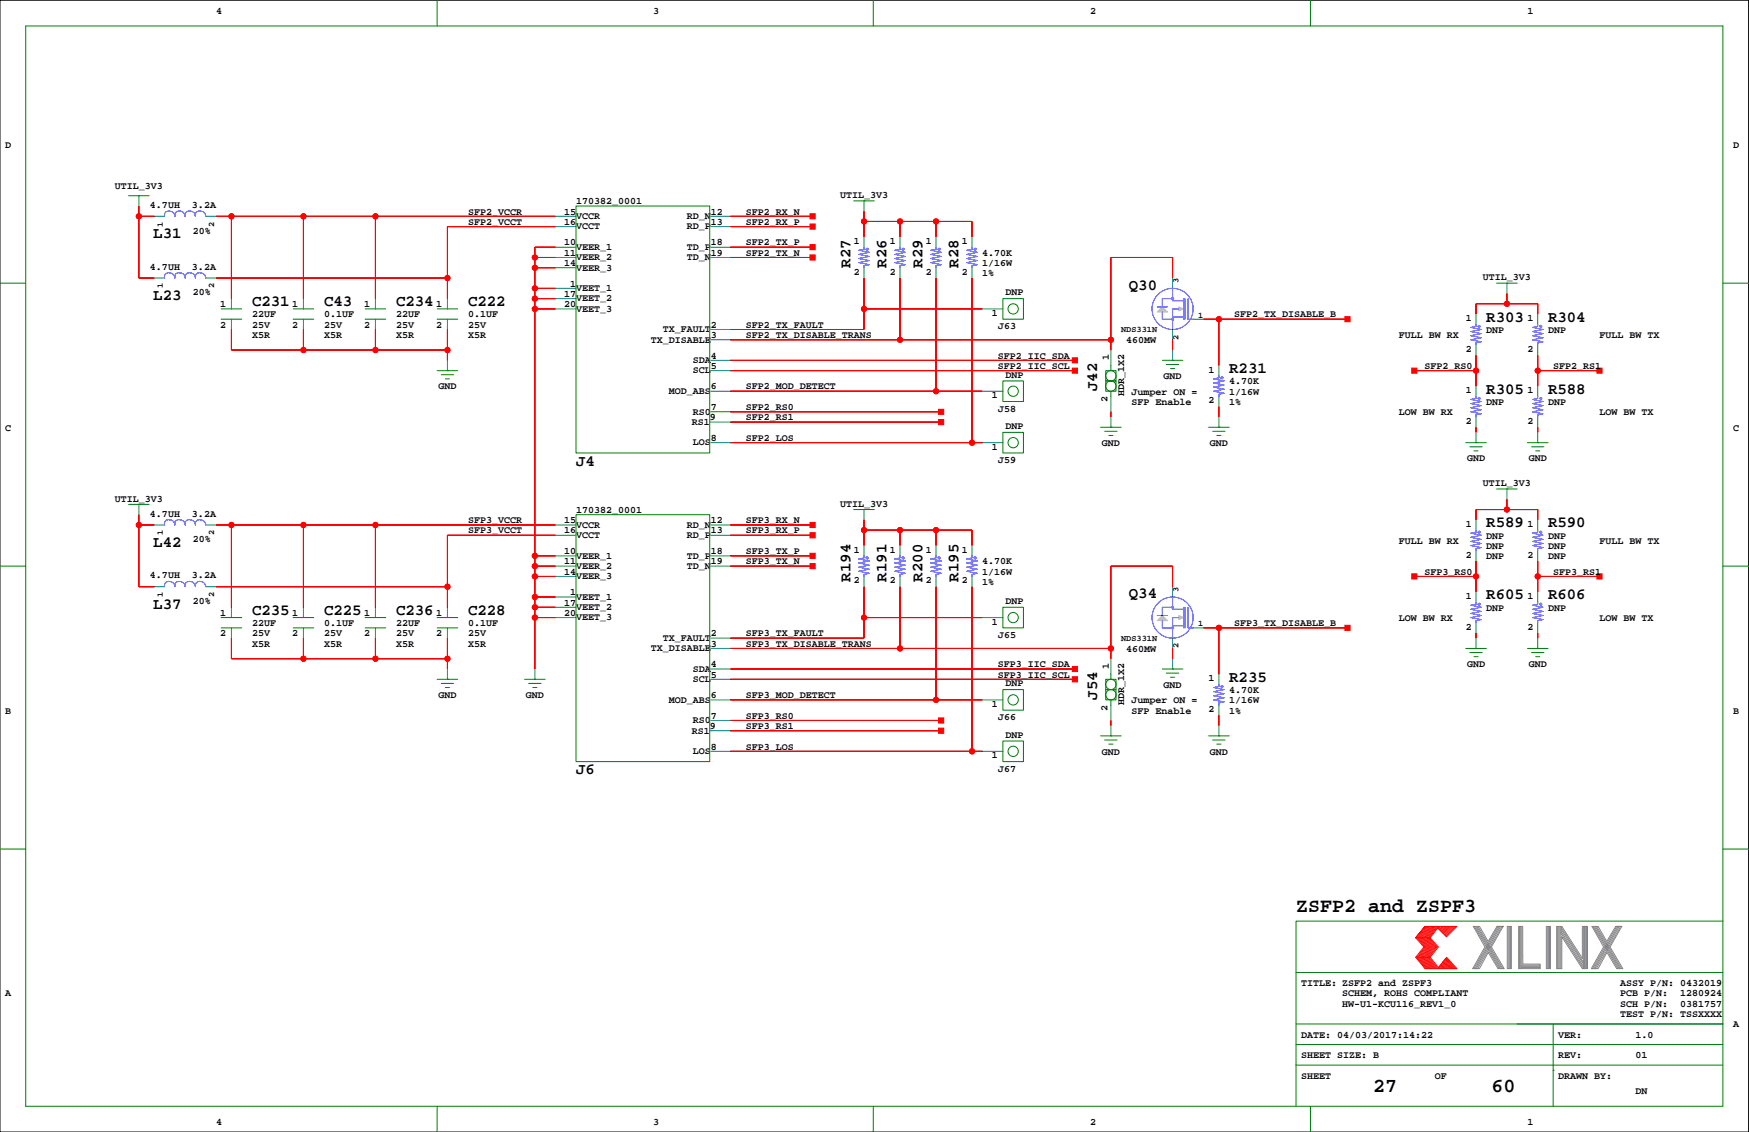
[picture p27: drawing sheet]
<svg xmlns="http://www.w3.org/2000/svg" width="432mm" height="279mm" viewBox="0 0 432 279" stroke-linecap="round" stroke-linejoin="round" font-family="sans-serif">
<defs><g id="words">
<g font-size="4.9">
<text x="320" y="225.2">ZSFP2 and ZSPF3</text>
<text x="339" y="269.6">27</text>
<text x="368.2" y="269.6">60</text>
</g>
<g font-size="3.9">
<text x="37.8" y="58.8">L31</text>
<text x="210" y="66.1" transform="rotate(-90 210 66.1)">R27</text>
<text x="218.8" y="66.1" transform="rotate(-90 218.8 66.1)">R26</text>
<text x="227.7" y="66.1" transform="rotate(-90 227.7 66.1)">R29</text>
<text x="236.6" y="66.1" transform="rotate(-90 236.6 66.1)">R28</text>
<text x="278.7" y="71.5">Q30</text>
<text x="37.8" y="74">L23</text>
<text x="62.2" y="75.6">C231</text>
<text x="80" y="75.6">C43</text>
<text x="97.8" y="75.6">C234</text>
<text x="115.5" y="75.6">C222</text>
<text x="366.9" y="79.4">R303</text>
<text x="382.2" y="79.4">R304</text>
<text x="303.5" y="92.1">R231</text>
<text x="270.9" y="96.6" transform="rotate(-90 270.9 96.6)">J42</text>
<text x="366.9" y="97.1">R305</text>
<text x="382.2" y="97.1">R588</text>
<text x="142.2" y="114.9">J4</text>
<text x="366.9" y="130.2">R589</text>
<text x="382.2" y="130.2">R590</text>
<text x="37.8" y="135">L42</text>
<text x="210" y="143.5" transform="rotate(-90 210 143.5)">R194</text>
<text x="218.8" y="143.5" transform="rotate(-90 218.8 143.5)">R191</text>
<text x="227.7" y="143.5" transform="rotate(-90 227.7 143.5)">R200</text>
<text x="236.6" y="143.5" transform="rotate(-90 236.6 143.5)">R195</text>
<text x="278.7" y="147.7">Q34</text>
<text x="366.9" y="147.9">R605</text>
<text x="382.2" y="147.9">R606</text>
<text x="37.8" y="150.2">L37</text>
<text x="62.2" y="151.7">C235</text>
<text x="80" y="151.7">C225</text>
<text x="97.8" y="151.7">C236</text>
<text x="115.5" y="151.7">C228</text>
<text x="270.9" y="172.7" transform="rotate(-90 270.9 172.7)">J54</text>
<text x="303.5" y="168.2">R235</text>
<text x="142.2" y="191.1">J6</text>
</g>
<g font-size="2.5">
<text x="53.3" y="3.4">4</text>
<text x="161.3" y="3.4">3</text>
<text x="269.2" y="3.4">2</text>
<text x="377.1" y="3.4">1</text>
<text x="1.3" y="36.4">D</text>
<text x="427.9" y="36.4">D</text>
<text x="28.4" y="46.6">UTIL_3V3</text>
<text x="37" y="51.3">4.7UH</text>
<text x="47.4" y="51.3">3.2A</text>
<text x="115.5" y="53">SFP2_VCCR</text>
<text x="139.2" y="53">15</text>
<text x="142.2" y="50.4">170382_0001</text>
<text x="175.5" y="53">12</text>
<text x="184.1" y="53">SFP2_RX_N</text>
<text x="207.4" y="48.9">UTIL_3V3</text>
<text x="47.6" y="57.7">20%</text>
<text x="115.5" y="55.5">SFP2_VCCT</text>
<text x="139.2" y="55.5">16</text>
<text x="142.2" y="54.1">VCCR</text>
<text x="142.2" y="56.6">VCCT</text>
<text x="169.5" y="54.1">RD_N</text>
<text x="169.5" y="56.6">RD_P</text>
<text x="175.5" y="55.5">13</text>
<text x="184.1" y="55.5">SFP2_RX_P</text>
<text x="139.2" y="65.6">14</text>
<text x="139.2" y="63.1">11</text>
<text x="139.2" y="60.6">10</text>
<text x="142.2" y="61.7">VEER_1</text>
<text x="142.2" y="64.2">VEER_2</text>
<text x="169.5" y="61.7">TD_P</text>
<text x="169.5" y="64.2">TD_N</text>
<text x="175.5" y="63.1">19</text>
<text x="175.5" y="60.6">18</text>
<text x="184.1" y="63.1">SFP2_TX_N</text>
<text x="184.1" y="60.6">SFP2_TX_P</text>
<text x="210.8" y="60.2">1</text>
<text x="219.7" y="60.2">1</text>
<text x="228.5" y="60.2">1</text>
<text x="237.4" y="60.2">1</text>
<text x="242.5" y="65.6">1/16W</text>
<text x="242.5" y="63.1">4.70K</text>
<text x="37" y="66.5">4.7UH</text>
<text x="47.4" y="66.5">3.2A</text>
<text x="140.7" y="70.7">1</text>
<text x="142.2" y="71.9">VEET_1</text>
<text x="142.2" y="66.8">VEER_3</text>
<text x="210.8" y="67.8">2</text>
<text x="219.7" y="67.8">2</text>
<text x="228.5" y="67.8">2</text>
<text x="237.4" y="67.8">2</text>
<text x="242.5" y="68.2">1%</text>
<text x="366.1" y="69.2">UTIL_3V3</text>
<text x="47.6" y="72.9">20%</text>
<text x="54.4" y="75.8">1</text>
<text x="72.2" y="75.8">1</text>
<text x="89.9" y="75.8">1</text>
<text x="107.7" y="75.8">1</text>
<text x="139.2" y="75.8">20</text>
<text x="139.2" y="73.3">17</text>
<text x="142.2" y="74.4">VEET_2</text>
<text x="142.2" y="76.9">VEET_3</text>
<text x="244.8" y="78">1</text>
<text x="248.2" y="72.9">DNP</text>
<text x="54.4" y="80.9">2</text>
<text x="62.2" y="83.4">X5R</text>
<text x="62.2" y="78.3">22UF</text>
<text x="62.2" y="80.9">25V</text>
<text x="72.2" y="80.9">2</text>
<text x="80" y="83.4">X5R</text>
<text x="80" y="80.9">25V</text>
<text x="80" y="78.3">0.1UF</text>
<text x="89.9" y="80.9">2</text>
<text x="97.8" y="83.4">X5R</text>
<text x="97.8" y="78.3">22UF</text>
<text x="97.8" y="80.9">25V</text>
<text x="107.7" y="80.9">2</text>
<text x="115.5" y="83.4">X5R</text>
<text x="115.5" y="78.3">0.1UF</text>
<text x="115.5" y="80.9">25V</text>
<text x="163.6" y="82">TX_FAULT</text>
<text x="175.5" y="83.4">3</text>
<text x="175.5" y="80.9">2</text>
<text x="184.1" y="83.4">SFP2_TX_DISABLE_TRANS</text>
<text x="184.1" y="80.9">SFP2_TX_FAULT</text>
<text x="246.4" y="81.3">J63</text>
<text x="304.7" y="78.3">SFP2_TX_DISABLE_B</text>
<text x="345.4" y="83.4">FULL BW RX</text>
<text x="361.9" y="79.2">1</text>
<text x="366.9" y="82.2">DNP</text>
<text x="377.1" y="79.2">1</text>
<text x="382.2" y="82.2">DNP</text>
<text x="394.9" y="83.4">FULL BW TX</text>
<text x="160.7" y="84.6">TX_DISABLE</text>
<text x="171" y="89.6">SDA</text>
<text x="175.5" y="88.5">4</text>
<text x="246.3" y="88.5">SFP2_IIC_SDA</text>
<text x="273.7" y="88.9" transform="rotate(-90 273.7 88.9)">1</text>
<text x="278.1" y="84.7">460MW</text>
<text x="361.9" y="86.9">2</text>
<text x="377.1" y="86.9">2</text>
<text x="171" y="92.2">SCL</text>
<text x="175.5" y="91">5</text>
<text x="246.3" y="91">SFP2_IIC_SCL</text>
<text x="248.2" y="93.2">DNP</text>
<text x="287.3" y="93.6">GND</text>
<text x="298.4" y="91.9">1</text>
<text x="303.5" y="94.9">4.70K</text>
<text x="351.7" y="91">SFP2_RS0</text>
<text x="383.5" y="91">SFP2_RS1</text>
<text x="108.2" y="96.1">GND</text>
<text x="165.1" y="97.3">MOD_ABS</text>
<text x="175.5" y="101.2">7</text>
<text x="175.5" y="96.1">6</text>
<text x="184.1" y="96.1">SFP2_MOD_DETECT</text>
<text x="184.1" y="101.2">SFP2_RS0</text>
<text x="244.8" y="98.3">1</text>
<text x="246.4" y="101.6">J58</text>
<text x="273.4" y="99.3" transform="rotate(-90 273.4 99.3)">2</text>
<text x="277.5" y="97.8" transform="rotate(-90 277.5 97.8)">HDR_1X2</text>
<text x="279.3" y="99.9">SFP Enable</text>
<text x="279.3" y="97.4">Jumper ON =</text>
<text x="298.4" y="99.6">2</text>
<text x="303.5" y="97.4">1/16W</text>
<text x="303.5" y="99.9">1%</text>
<text x="361.9" y="97">1</text>
<text x="366.9" y="99.9">DNP</text>
<text x="377.1" y="97">1</text>
<text x="382.2" y="99.9">DNP</text>
<text x="1.3" y="106.3">C</text>
<text x="170.8" y="104.9">RS1</text>
<text x="171" y="102.3">RS0</text>
<text x="175.2" y="103.7">9</text>
<text x="184.1" y="103.7">SFP2_RS1</text>
<text x="248.2" y="105.9">DNP</text>
<text x="345.4" y="102.5">LOW BW RX</text>
<text x="361.9" y="104.6">2</text>
<text x="377.1" y="104.6">2</text>
<text x="394.9" y="102.5">LOW BW TX</text>
<text x="427.9" y="106.3">C</text>
<text x="171" y="110">LOS</text>
<text x="175.5" y="108.8">8</text>
<text x="184.1" y="108.8">SFP2_LOS</text>
<text x="244.8" y="111">1</text>
<text x="272" y="110.1">GND</text>
<text x="298.7" y="110.1">GND</text>
<text x="362.2" y="113.9">GND</text>
<text x="377.4" y="113.9">GND</text>
<text x="246.4" y="114.3">J59</text>
<text x="366.1" y="120">UTIL_3V3</text>
<text x="28.4" y="123.8">UTIL_3V3</text>
<text x="207.4" y="125.1">UTIL_3V3</text>
<text x="37" y="127.5">4.7UH</text>
<text x="47.4" y="127.5">3.2A</text>
<text x="115.5" y="129.1">SFP3_VCCR</text>
<text x="115.5" y="131.7">SFP3_VCCT</text>
<text x="139.2" y="131.7">16</text>
<text x="139.2" y="129.1">15</text>
<text x="142.2" y="130.3">VCCR</text>
<text x="142.2" y="126.6">170382_0001</text>
<text x="169.5" y="130.3">RD_N</text>
<text x="175.5" y="131.7">13</text>
<text x="175.5" y="129.1">12</text>
<text x="184.1" y="129.1">SFP3_RX_N</text>
<text x="184.1" y="131.7">SFP3_RX_P</text>
<text x="361.9" y="130">1</text>
<text x="377.1" y="130">1</text>
<text x="47.6" y="133.8">20%</text>
<text x="139.2" y="136.8">10</text>
<text x="142.2" y="137.9">VEER_1</text>
<text x="142.2" y="132.8">VCCT</text>
<text x="169.5" y="132.8">RD_P</text>
<text x="169.5" y="137.9">TD_P</text>
<text x="175.5" y="136.8">18</text>
<text x="184.1" y="136.8">SFP3_TX_P</text>
<text x="210.8" y="136.4">1</text>
<text x="219.7" y="136.4">1</text>
<text x="228.5" y="136.4">1</text>
<text x="237.4" y="136.4">1</text>
<text x="345.4" y="134.2">FULL BW RX</text>
<text x="361.9" y="137.7">2</text>
<text x="366.9" y="135.5">DNP</text>
<text x="366.9" y="132.9">DNP</text>
<text x="377.1" y="137.7">2</text>
<text x="382.2" y="132.9">DNP</text>
<text x="382.2" y="135.5">DNP</text>
<text x="394.9" y="134.2">FULL BW TX</text>
<text x="37" y="142.7">4.7UH</text>
<text x="47.4" y="142.7">3.2A</text>
<text x="139.2" y="141.8">14</text>
<text x="139.2" y="139.3">11</text>
<text x="142.2" y="140.4">VEER_2</text>
<text x="142.2" y="143">VEER_3</text>
<text x="169.5" y="140.4">TD_N</text>
<text x="175.5" y="139.3">19</text>
<text x="184.1" y="139.3">SFP3_TX_N</text>
<text x="210.8" y="144">2</text>
<text x="219.7" y="144">2</text>
<text x="228.5" y="144">2</text>
<text x="237.4" y="144">2</text>
<text x="242.5" y="141.8">1/16W</text>
<text x="242.5" y="139.3">4.70K</text>
<text x="351.7" y="141.8">SFP3_RS0</text>
<text x="366.9" y="138">DNP</text>
<text x="382.2" y="138">DNP</text>
<text x="383.5" y="141.8">SFP3_RS1</text>
<text x="47.6" y="149.1">20%</text>
<text x="139.2" y="149.4">17</text>
<text x="140.7" y="146.9">1</text>
<text x="142.2" y="148">VEET_1</text>
<text x="242.5" y="144.4">1%</text>
<text x="248.2" y="149.1">DNP</text>
<text x="361.9" y="147.8">1</text>
<text x="377.1" y="147.8">1</text>
<text x="54.4" y="152">1</text>
<text x="62.2" y="154.5">22UF</text>
<text x="72.2" y="152">1</text>
<text x="80" y="154.5">0.1UF</text>
<text x="89.9" y="152">1</text>
<text x="97.8" y="154.5">22UF</text>
<text x="107.7" y="152">1</text>
<text x="115.5" y="154.5">0.1UF</text>
<text x="139.2" y="152">20</text>
<text x="142.2" y="150.6">VEET_2</text>
<text x="142.2" y="153.1">VEET_3</text>
<text x="244.8" y="154.2">1</text>
<text x="304.7" y="154.5">SFP3_TX_DISABLE_B</text>
<text x="345.4" y="153.3">LOW BW RX</text>
<text x="361.9" y="155.4">2</text>
<text x="366.9" y="150.7">DNP</text>
<text x="377.1" y="155.4">2</text>
<text x="382.2" y="150.7">DNP</text>
<text x="394.9" y="153.3">LOW BW TX</text>
<text x="54.4" y="157.1">2</text>
<text x="62.2" y="159.6">X5R</text>
<text x="62.2" y="157.1">25V</text>
<text x="72.2" y="157.1">2</text>
<text x="80" y="159.6">X5R</text>
<text x="80" y="157.1">25V</text>
<text x="89.9" y="157.1">2</text>
<text x="97.8" y="159.6">X5R</text>
<text x="97.8" y="157.1">25V</text>
<text x="107.7" y="157.1">2</text>
<text x="115.5" y="159.6">X5R</text>
<text x="115.5" y="157.1">25V</text>
<text x="160.7" y="160.7">TX_DISABLE</text>
<text x="163.6" y="158.2">TX_FAULT</text>
<text x="175.5" y="159.6">3</text>
<text x="175.5" y="157.1">2</text>
<text x="184.1" y="159.6">SFP3_TX_DISABLE_TRANS</text>
<text x="184.1" y="157.1">SFP3_TX_FAULT</text>
<text x="246.4" y="157.5">J65</text>
<text x="278.1" y="160.9">460MW</text>
<text x="171" y="165.8">SDA</text>
<text x="175.5" y="167.2">5</text>
<text x="175.5" y="164.7">4</text>
<text x="246.3" y="164.7">SFP3_IIC_SDA</text>
<text x="246.3" y="167.2">SFP3_IIC_SCL</text>
<text x="273.7" y="165.1" transform="rotate(-90 273.7 165.1)">1</text>
<text x="362.2" y="164.7">GND</text>
<text x="377.4" y="164.7">GND</text>
<text x="108.2" y="172.3">GND</text>
<text x="129.8" y="172.3">GND</text>
<text x="165.1" y="173.4">MOD_ABS</text>
<text x="171" y="168.4">SCL</text>
<text x="175.5" y="172.3">6</text>
<text x="184.1" y="172.3">SFP3_MOD_DETECT</text>
<text x="248.2" y="169.4">DNP</text>
<text x="279.3" y="173.6">Jumper ON =</text>
<text x="287.3" y="169.8">GND</text>
<text x="298.4" y="168.1">1</text>
<text x="303.5" y="173.6">1/16W</text>
<text x="303.5" y="171">4.70K</text>
<text x="1.3" y="176.1">B</text>
<text x="171" y="178.5">RS0</text>
<text x="175.2" y="179.9">9</text>
<text x="175.5" y="177.4">7</text>
<text x="184.1" y="179.9">SFP3_RS1</text>
<text x="184.1" y="177.4">SFP3_RS0</text>
<text x="244.8" y="174.5">1</text>
<text x="246.4" y="177.8">J66</text>
<text x="273.4" y="175.5" transform="rotate(-90 273.4 175.5)">2</text>
<text x="277.5" y="174" transform="rotate(-90 277.5 174)">HDR_1X2</text>
<text x="279.3" y="176.1">SFP Enable</text>
<text x="298.4" y="175.7">2</text>
<text x="303.5" y="176.1">1%</text>
<text x="427.9" y="176.1">B</text>
<text x="170.8" y="181.1">RS1</text>
<text x="175.5" y="185">8</text>
<text x="184.1" y="185">SFP3_LOS</text>
<text x="248.2" y="182.1">DNP</text>
<text x="171" y="186.1">LOS</text>
<text x="244.8" y="187.2">1</text>
<text x="246.4" y="190.5">J67</text>
<text x="272" y="186.3">GND</text>
<text x="298.7" y="186.3">GND</text>
<text x="1.3" y="245.9">A</text>
<text x="321.2" y="243.4">TITLE: ZSFP2 and ZSPF3</text>
<text x="331.4" y="245.9">SCHEM, ROHS COMPLIANT</text>
<text x="400" y="243.4">ASSY P/N: 0432019</text>
<text x="400" y="245.9">PCB P/N:</text>
<text x="414.8" y="245.9">1280924</text>
<text x="331.4" y="248.5">HW-U1-KCU116_REV1_0</text>
<text x="400" y="251">TEST P/N: TSSXXXX</text>
<text x="400" y="248.5">SCH P/N:</text>
<text x="414.8" y="248.5">0381757</text>
<text x="321.2" y="256.1">DATE: 04/03/2017:14:22</text>
<text x="384.7" y="256.1">VER:</text>
<text x="403.8" y="256.1">1.0</text>
<text x="427.9" y="253.6">A</text>
<text x="321.2" y="261.2">SHEET SIZE: B</text>
<text x="384.7" y="261.2">REV:</text>
<text x="403.8" y="261.2">01</text>
<text x="321.2" y="266.3">SHEET</text>
<text x="354.2" y="266.3">OF</text>
<text x="384.7" y="266.3">DRAWN BY:</text>
<text x="403.8" y="270.1">DN</text>
<text x="53.3" y="277.7">4</text>
<text x="161.3" y="277.7">3</text>
<text x="269.2" y="277.7">2</text>
<text x="377.1" y="277.7">1</text>
</g>
<g font-size="2.1">
<text x="40.2" y="55.9" transform="rotate(-90 40.2 55.9)">1</text>
<text x="52.9" y="55.9" transform="rotate(-90 52.9 55.9)">2</text>
<text x="40.2" y="71.2" transform="rotate(-90 40.2 71.2)">1</text>
<text x="52.9" y="71.2" transform="rotate(-90 52.9 71.2)">2</text>
<text x="291" y="69.9" transform="rotate(-90 291 69.9)">3</text>
<text x="276.8" y="82">NDS331N</text>
<text x="291" y="83.9" transform="rotate(-90 291 83.9)">2</text>
<text x="295.8" y="78.4">1</text>
<text x="40.2" y="132.1" transform="rotate(-90 40.2 132.1)">1</text>
<text x="52.9" y="132.1" transform="rotate(-90 52.9 132.1)">2</text>
<text x="40.2" y="147.4" transform="rotate(-90 40.2 147.4)">1</text>
<text x="52.9" y="147.4" transform="rotate(-90 52.9 147.4)">2</text>
<text x="291" y="146.1" transform="rotate(-90 291 146.1)">3</text>
<text x="295.8" y="154.6">1</text>
<text x="276.8" y="158.1">NDS331N</text>
<text x="291" y="160" transform="rotate(-90 291 160)">2</text>
</g>
</g></defs>
<path d="M0 .1h431.7v279.3h-431.7z" fill="none" stroke="#000" stroke-width=".25"/>
<g fill="none" stroke="#008000" stroke-width=".25">
<path d="M6.3 6.4h419.1v266.7h-419.1zM107.9 .1v6.3M215.6 .1v6.3M323.5 .1v6.3M31.7 48.3h5.1M34.3 48.3h.1M142.2 50.9h33v60.9h-33zM210.8 49.6h5.1M213.3 49.6h.1M0 69.9h6.3M54.6 78.8h5.1M54.6 76.2h5.1"/>
<path d="M72.4 78.8h5.1M72.4 76.2h5.1M90.1 78.8h5.1M90.1 76.2h5.1M107.9 78.8h5.1M107.9 76.2h5.1M247.6 73.7h5.1v5.1h-5.1zM369.5 69.9h5.1M372 69.9h.1M425.4 69.9h6.3M107.9 91.5h5.1M108.9 92.5h3.1"/>
<path d="M110 93.5h1M110.5 91.5h.1M247.6 94h5.1v5.1h-5.1zM273 94h2.5v2.6h-2.5zM273 91.5h2.5v2.5h-2.5zM274.3 90.2v1.3M274.3 96.6v1.2M287 88.9h5M288 90h3M289 91h1M289.5 88.9h.1M247.6 106.7h5.1v5.1h-5.1z"/>
<path d="M271.7 105.4h5.1M272.7 106.5h3.1M273.7 107.5h1.1M274.3 105.4h.1M298.4 105.4h5.1M299.4 106.5h3M300.4 107.5h1M300.9 105.4h.1M361.9 109.3h5M362.9 110.3h3M363.9 111.3h1M364.4 109.3h.1"/>
<path d="M377.1 109.3h5.1M378.1 110.3h3.1M379.1 111.3h1.1M379.6 109.3h.1M0 139.7h6.3M31.7 124.5h5.1M34.3 124.5h.1M142.2 127h33v61h-33zM210.8 125.8h5.1M213.3 125.8h.1M369.5 120.7h5.1M372 120.7h.1"/>
<path d="M425.4 139.7h6.3M54.6 155h5.1M54.6 152.4h5.1M72.4 155h5.1M72.4 152.4h5.1M90.1 155h5.1M90.1 152.4h5.1M107.9 155h5.1M107.9 152.4h5.1M247.6 149.9h5.1v5.1h-5.1zM107.9 167.7h5.1M108.9 168.7h3.1"/>
<path d="M110 169.7h1M110.5 167.7h.1M129.5 167.7h5.1M130.5 168.7h3.1M131.5 169.7h1.1M132.1 167.7h.1M247.6 170.2h5.1v5.1h-5.1zM273 170.2h2.5v2.5h-2.5zM273 167.7h2.5v2.5h-2.5zM274.3 166.4v1.3M274.3 172.7v1.3M287 165.1h5"/>
<path d="M288 166.1h3M289 167.2h1M289.5 165.1h.1M361.9 160h5M362.9 161.1h3M363.9 162.1h1M364.4 160h.1M377.1 160h5.1M378.1 161.1h3.1M379.1 162.1h1.1M379.6 160h.1M247.6 182.9h5.1v5.1h-5.1z"/>
<path d="M271.7 181.6h5.1M272.7 182.6h3.1M273.7 183.7h1.1M274.3 181.6h.1M298.4 181.6h5.1M299.4 182.6h3M300.4 183.7h1M300.9 181.6h.1M0 209.6h6.3M425.4 209.6h6.3M425.4 227.3h-105.4v35.6M320 257.8h105.4"/>
<path d="M320 252.7h105.4M320 240h105.4M383.5 252.7v20.4M107.9 273.1v6.3M215.6 273.1v6.3M320 262.9v10.2M320 262.9h105.4M323.5 273.1v6.3M383.5 264.2h.1"/>
<circle cx="250.1" cy="76.2" r="1.27"/>
<circle cx="250.1" cy="96.6" r="1.27"/>
<circle cx="274.3" cy="92.8" r="1.27"/>
<circle cx="274.3" cy="95.3" r="1.27"/>
<circle cx="250.1" cy="109.3" r="1.27"/>
<circle cx="250.1" cy="152.4" r="1.27"/>
<circle cx="250.1" cy="172.7" r="1.27"/>
<circle cx="274.3" cy="168.9" r="1.27"/>
<circle cx="274.3" cy="171.5" r="1.27"/>
<circle cx="250.1" cy="185.4" r="1.27"/>
</g>
<g fill="none" stroke="#f00" stroke-width=".25">
<path d="M34.3 53.4h3.8M34.3 50.9v17.7h3.8M53.3 53.4h83.8M57.1 53.4v20.3M74.9 53.4v20.3M92.7 53.4v20.3M137.1 55.9h-26.6v17.8M180.3 53.4h20.3M180.3 55.9h20.3M213.3 52.1v6.4M213.3 54.7h26.7v3.8M222.2 54.7v3.8"/>
<path d="M231.1 54.7v3.8M53.3 68.6h57.2M132.1 63.5h5M132.1 76.2h5M132.1 66.1h5M132.1 71.2h5M132.1 73.7h5M137.1 61h-5v104.1M180.3 63.5h20.3M180.3 61h20.3M213.3 68.6v12.7h-33M213.3 76.2h29.2"/>
<path d="M222.2 68.6v15.3M231.1 68.6v28M240 68.6v40.7M289.5 68.6v-5.1h-15.2v22.9M297.1 78.8h35.6M300.9 78.8v11.4M364.4 77.5v-2.5h15.2v2.5M372 72.4v2.6M57.1 81.3v5.1h53.4M74.9 81.3v5.1M92.7 81.3v5.1M110.5 81.3v7.6"/>
<path d="M180.3 96.6h62.2M180.3 83.9h94M180.3 88.9h85.1M180.3 91.5h85.1M289.5 83.9v2.5M349.2 91.5h15.2M364.4 87.7v7.6M379.6 91.5h15.3M379.6 87.7v7.6M180.3 104.2h52.1M180.3 109.3h62.2M180.3 101.6h52.1"/>
<path d="M274.3 101.6v1.3M300.9 100.4v2.5M364.4 105.4v1.3M379.6 105.4v1.3M34.3 127v17.8h3.8M34.3 129.6h3.8M53.3 129.6h83.8M57.1 129.6v20.3M74.9 129.6v20.3M92.7 129.6v20.3M132.1 139.7h5M132.1 137.2h5"/>
<path d="M137.1 132.1h-26.6v17.8M180.3 139.7h20.3M180.3 137.2h20.3M180.3 129.6h20.3M180.3 132.1h20.3M213.3 128.3v6.4M213.3 130.8h26.7v3.9M222.2 130.8v3.9M231.1 130.8v3.9M364.4 128.3v-2.5h15.2v2.5M364.4 138.5v7.6M372 123.2v2.6"/>
<path d="M379.6 138.5v7.6M53.3 144.8h57.2M57.1 157.5v5.1h53.4M74.9 157.5v5.1M92.7 157.5v5.1M110.5 157.5v7.6M132.1 152.4h5M132.1 142.3h5M132.1 147.3h5M132.1 149.9h5M213.3 144.8v12.7h-33M213.3 152.4h29.2"/>
<path d="M222.2 144.8v15.2M231.1 144.8v27.9M240 144.8v40.6M289.5 144.8v-5.1h-15.2v22.9M297.1 155h35.6M300.9 155v11.4M349.2 142.3h15.2M364.4 156.2v1.3M379.6 156.2v1.3M379.6 142.3h15.3M180.3 172.7h62.2M180.3 160h94"/>
<path d="M180.3 165.1h85.1M180.3 167.7h85.1M180.3 177.8h52.1M274.3 177.8v1.3M289.5 160v2.6M300.9 176.6v2.5M180.3 180.4h52.1M180.3 185.4h62.2M349.5 236.3h3.6M349.9 231.5l1.9 2.2-2 2.6 2.2 2.8M350.1 236.3l2.2 2.8M350.2 231.5l1.9 2.3-2 2.5"/>
<path d="M350.4 236.3l2.2 2.8M350.5 231.5l1.9 2.3-2 2.5M350.6 236.3l2.3 2.7M350.8 231.5l1.9 2.3-2 2.5M351 236.3l2.2 2.8M351.1 231.5l1.9 2.3-2 2.5M351.3 236.3l2.2 2.8M351.4 231.5l1.9 2.3-2 2.5M351.6 236.3l2.2 2.8M351.7 231.5l1.9 2.2M351.8 228.7l-2.3 2.8 2.3-2.8h7.9l-2.6 2.5-2.1-2.1-1.9 2.4 2 2.2-2 2.6 2 2.5 2-2.5 2.6 2.8h-7.9l-2.3-2.8M351.9 236.3l2.2 2.8"/>
<path d="M352 231.5l1.9 2.2M352.1 228.7l-2.2 2.7M352.2 236.3l2.2 2.8M352.3 231.5l1.9 2.3-2 2.5M352.4 228.7l-2.2 2.7M352.5 236.3l2.2 2.8M352.6 231.5l1.9 2.2M352.7 228.7l-2.2 2.7M352.8 236.3l2.2 2.8M352.8 231.5l2 2.2M353 228.7l-2.2 2.7M353.1 231.5h-3.6l2.1 2.2-2.1 2.6"/>
<path d="M353.2 228.7l-2.1 2.7M353.6 233.8l-2 2.5M353.6 228.7l-2.2 2.7M353.8 228.7l-2.1 2.7M353.9 233.8l-1.9 2.4M354.1 228.7l-2.1 2.7M354.4 228.7l-2.1 2.7M354.5 233.8l-2 2.5M354.7 228.7l-2.1 2.7M354.8 233.8l-2 2.5M355 228.7l-2.1 2.7M355.2 238.8l.2 .3"/>
<path d="M355.3 238.6l.4 .5M355.4 228.7l-.4 .4M355.4 238.4l.6 .7M355.6 238.3l.7 .8M355.7 238.1l.9 1M355.7 228.7l-.5 .5M355.9 237.9l1 1.2M356 237.8l1.2 1.3M356.1 228.7l-.8 .7M356.1 237.6l1.4 1.4M356.3 237.4l1.5 1.7M356.4 237.2l1.6 1.9"/>
<path d="M356.5 228.7l-1 .9M356.5 237.1l1.8 2M356.7 236.9l1.9 2.2M356.8 236.7l2.1 2.4M356.8 228.7l-1.1 1.1M356.9 236.6l2.3 2.5M357.1 236.5l2.3 2.6M357.2 228.7l-1.3 1.2M357.5 228.7l-1.4 1.4M357.8 228.7l-1.6 1.6M358.2 228.7l-1.8 1.7M358.5 228.7l-1.9 1.9"/>
<path d="M359 228.7l-2.2 2.1M359.3 228.7l-2.3 2.3"/>
<circle cx="34.3" cy="53.4" r=".63"/>
<circle cx="57.1" cy="53.4" r=".63"/>
<circle cx="74.9" cy="53.4" r=".63"/>
<circle cx="92.7" cy="53.4" r=".63"/>
<circle cx="213.3" cy="54.7" r=".63"/>
<circle cx="222.2" cy="54.7" r=".63"/>
<circle cx="231.1" cy="54.7" r=".63"/>
<circle cx="110.5" cy="68.6" r=".63"/>
<circle cx="132" cy="66.1" r=".63"/>
<circle cx="132" cy="76.2" r=".63"/>
<circle cx="132" cy="71.2" r=".63"/>
<circle cx="132" cy="63.5" r=".63"/>
<circle cx="132" cy="73.7" r=".63"/>
<circle cx="213.3" cy="76.2" r=".63"/>
<circle cx="300.9" cy="78.8" r=".63"/>
<circle cx="372" cy="75" r=".63"/>
<circle cx="74.9" cy="86.4" r=".63"/>
<circle cx="92.7" cy="86.4" r=".63"/>
<circle cx="110.5" cy="86.4" r=".63"/>
<circle cx="222.2" cy="83.9" r=".63"/>
<circle cx="231.1" cy="96.6" r=".63"/>
<circle cx="274.3" cy="83.9" r=".63"/>
<circle cx="364.4" cy="91.5" r=".63"/>
<circle cx="379.6" cy="91.5" r=".63"/>
<circle cx="240" cy="109.3" r=".63"/>
<circle cx="34.3" cy="129.6" r=".63"/>
<circle cx="57.1" cy="129.6" r=".63"/>
<circle cx="74.9" cy="129.6" r=".63"/>
<circle cx="92.7" cy="129.6" r=".63"/>
<circle cx="132" cy="137.2" r=".63"/>
<circle cx="132" cy="139.7" r=".63"/>
<circle cx="213.3" cy="130.8" r=".63"/>
<circle cx="222.2" cy="130.8" r=".63"/>
<circle cx="231.1" cy="130.8" r=".63"/>
<circle cx="372" cy="125.8" r=".63"/>
<circle cx="110.5" cy="144.8" r=".63"/>
<circle cx="132" cy="152.4" r=".63"/>
<circle cx="132" cy="149.9" r=".63"/>
<circle cx="132" cy="142.3" r=".63"/>
<circle cx="132" cy="147.4" r=".63"/>
<circle cx="213.3" cy="152.4" r=".63"/>
<circle cx="300.9" cy="155" r=".63"/>
<circle cx="364.4" cy="142.3" r=".63"/>
<circle cx="379.6" cy="142.3" r=".63"/>
<circle cx="74.9" cy="162.6" r=".63"/>
<circle cx="92.7" cy="162.6" r=".63"/>
<circle cx="110.5" cy="162.6" r=".63"/>
<circle cx="222.2" cy="160" r=".63"/>
<circle cx="231.1" cy="172.7" r=".63"/>
<circle cx="274.3" cy="160" r=".63"/>
<circle cx="240" cy="185.4" r=".63"/>
</g>
<g fill="none" stroke="#848684" stroke-width=".25">
<path d="M364 228.7l6.1 10.4M364.3 228.7l6.1 10.4M364.6 228.7l6.1 10.4M364.9 228.7l6.1 10.4M367.4 232.3l-2.1-3.6h-1.6l2.9 5-3 5.4h1.7l2.1-4 2.4 4h1.6l-3.2-5.4M369.6 228.7l-2.2 3.6M369.8 228.7l-5.9 10.4M370.2 228.7l-6 10.4M370.5 228.7l-6 10.4M370.8 228.7l-6 10.4M371.1 228.7h-1.5h1.5l-2.9 5M372.1 228.7h1v10.4h-1z"/>
<path d="M372.4 228.7v10.4M372.6 228.7v10.4M372.9 228.7v10.4M374.9 228.7h1v9.3h4.3v1.1h-5.3zM375.1 228.7v10.4M375.4 228.7v10.4M375.7 228.7v10.4M375.7 238.2h4.5M375.7 238.5h4.5M375.7 238.8h4.5M381.8 228.7h1v10.4h-1zM382 228.7v10.4"/>
<path d="M382.3 228.7v10.4M382.5 228.7v10.4M384.3 228.7h1.3l5.1 7.8v-7.8h1.2v10.4h-1.2l-5.1-7.9v7.9h-1.3zM384.5 228.7v10.4M384.8 228.7v10.4M385.1 228.7v10.4M385.3 228.7v10.4M385.3 230.3l5.6 8.7M385.3 229.8l5.6 8.7M385.3 229.2l5.6 8.7M385.3 228.8l5.6 8.7M390.9 228.7v10.4"/>
<path d="M391.2 228.7v10.4M391.5 228.7v10.4M391.7 228.6v10.4M393.3 228.7l6.1 10.4M393.6 228.7l6.1 10.4M393.9 228.7l6.1 10.4M394.2 228.7l6.1 10.4M396.7 232.3l-2.1-3.6h-1.6l2.9 5-3 5.4M397.5 233.7l3.2 5.4h-1.6l-2.4-4-2.2 4h-1.6M398.9 228.7l-2.2 3.6M399.1 228.7l-6 10.4M399.4 228.7l-5.9 10.4"/>
<path d="M399.7 228.7l-5.9 10.4M400.1 228.7l-6 10.4M400.4 228.7h-1.5h1.5l-2.9 5"/>
</g>
<g fill="none" stroke="#008080" stroke-width=".25">
<path d="M34.3 48.3v2.6M38.1 53.4h2.5M50.8 53.4h2.5M137.1 53.4h5.1M137.1 55.9h5.1M175.5 53.4h4.8M175.5 55.9h4.8M213.3 49.6v2.5M213.3 58.5v2.5M222.2 58.5v2.5M231.1 58.5v2.5M240 58.5v2.5"/>
<path d="M38.1 68.6h2.5M50.8 68.6h2.5M57.1 73.7v2.5M57.1 78.8v2.5M74.9 73.7v2.5M74.9 78.8v2.5M92.7 73.7v2.5M92.7 78.8v2.5M110.5 73.7v2.5M110.5 78.8v2.5M137.1 76.2h5.1M137.1 71.2h5.1"/>
<path d="M137.1 61h5.1M137.1 63.5h5.1M137.1 66.1h5.1M137.1 73.7h5.1M175.5 61h4.8M175.5 63.5h4.8M213.3 66.1v2.5M222.2 66.1v2.5M231.1 66.1v2.5M240 66.1v2.5M242.5 76.2h5.1M289.5 68.6v2.6"/>
<path d="M294.6 78.8h2.5M364.4 77.5v2.6M372 69.9v2.5M379.6 77.5v2.6M110.5 88.9v2.6M175.5 96.6h4.8M175.5 81.3h4.8M175.5 83.9h4.8M175.5 88.9h4.8M175.5 91.5h4.8M242.5 96.6h5.1M274.3 86.4v3.8"/>
<path d="M274.3 97.8v3.8M289.5 81.3v2.6M289.5 86.4v2.5M300.9 90.2v2.6M300.9 97.8v2.6M364.4 85.1v2.6M364.4 95.3v2.5M379.6 85.1v2.6M379.6 95.3v2.5M175.2 104.2h5.1M175.5 109.3h4.8M175.5 101.6h4.8"/>
<path d="M242.5 109.3h5.1M274.3 102.9v2.5M300.9 102.9v2.5M364.4 102.9v2.5M364.4 106.7v2.6M379.6 102.9v2.5M379.6 106.7v2.6M34.3 124.5v2.5M38.1 129.6h2.5M50.8 129.6h2.5M137.1 129.6h5.1M137.1 137.2h5.1"/>
<path d="M137.1 139.7h5.1M137.1 132.1h5.1M175.5 129.6h4.8M175.5 137.2h4.8M175.5 139.7h4.8M175.5 132.1h4.8M213.3 125.8v2.5M213.3 134.7v2.5M222.2 134.7v2.5M231.1 134.7v2.5M240 134.7v2.5M364.4 128.3v2.5"/>
<path d="M364.4 135.9v2.6M372 120.7v2.5M379.6 128.3v2.5M379.6 135.9v2.6M38.1 144.8h2.5M50.8 144.8h2.5M57.1 149.9v2.5M57.1 155v2.5M74.9 149.9v2.5M74.9 155v2.5M92.7 149.9v2.5M92.7 155v2.5"/>
<path d="M110.5 149.9v2.5M110.5 155v2.5M137.1 152.4h5.1M137.1 147.3h5.1M137.1 142.3h5.1M137.1 149.9h5.1M175.5 157.5h4.8M213.3 142.3v2.5M222.2 142.3v2.5M231.1 142.3v2.5M240 142.3v2.5M242.5 152.4h5.1"/>
<path d="M289.5 144.8v2.5M289.5 157.5v2.5M294.6 155h2.5M364.4 146.1v2.5M364.4 153.7v2.5M364.4 157.5v2.5M379.6 146.1v2.5M379.6 153.7v2.5M379.6 157.5v2.5M110.5 165.1v2.6M132.1 165.1v2.6M175.5 172.7h4.8"/>
<path d="M175.5 160h4.8M175.5 165.1h4.8M175.5 167.7h4.8M175.5 177.8h4.8M242.5 172.7h5.1M274.3 162.6v3.8M274.3 174v3.8M274.3 179.1v2.5M289.5 162.6v2.5M300.9 166.4v2.5M300.9 174v2.6M300.9 179.1v2.5"/>
<path d="M175.2 180.4h5.1M175.5 185.4h4.8M242.5 185.4h5.1"/>
</g>
<g fill="none" stroke="#00f" stroke-width=".25">
<path d="M50.8 53.4a1.27 1.27 0 0 0-1.3-1.4 1.27 1.27 0 0 0-1.3 1.4 1.27 1.27 0 0 0-1.2-1.4 1.27 1.27 0 0 0-1.3 1.4 1.27 1.27 0 0 0-1.3-1.4 1.27 1.27 0 0 0-1.2 1.4 1.27 1.27 0 0 0-1.3-1.4 1.27 1.27 0 0 0-1.3 1.4M50.8 68.6a1.27 1.27 0 0 0-1.3-1.3 1.27 1.27 0 0 0-1.3 1.3 1.27 1.27 0 0 0-1.2-1.3 1.27 1.27 0 0 0-1.3 1.3 1.27 1.27 0 0 0-1.3-1.3 1.27 1.27 0 0 0-1.2 1.3 1.27 1.27 0 0 0-1.3-1.3 1.27 1.27 0 0 0-1.3 1.3M213.3 61v.5l-1.3 .3 2.6 .5-2.6 .5 2.6 .5-2.6 .5 2.6 .5-2.6 .5 2.6 .5-1.3 .3v.5M222.2 61v.5l-1.3 .3 2.6 .5-2.6 .5 2.6 .5-2.6 .5 2.6 .5-2.6 .5 2.6 .5-1.3 .3v.5M231.1 61v.5l-1.3 .3 2.6 .5-2.6 .5 2.6 .5-2.6 .5 2.6 .5-2.6 .5 2.6 .5-1.3 .3v.5M240 61v.5l-1.3 .3 2.5 .5-2.5 .5 2.5 .5-2.5 .5 2.5 .5-2.5 .5 2.5 .5-1.2 .3v.5M285.7 75.7h2.5M287 77v1.8h2.5M289.5 71.2v3h2.8M289.5 73.7h-2.5v2M289.5 78.3h2.8M291 76.2h-1.5v5.1"/>
<path d="M292.3 73.7v5.1M292.5 73.7v5.1M293.3 73.7v5.1h1.3M300.9 92.8v.5l-1.2 .2 2.5 .5-2.5 .5 2.5 .5-2.5 .5 2.5 .6-2.5 .5 2.5 .5-1.3 .2v.5M364.4 80.1v.5l-1.3 .2 2.6 .5-2.6 .5 2.6 .5-2.6 .5 2.6 .6-2.6 .5 2.6 .5-1.3 .2v.5M364.4 97.8v.5l-1.3 .3 2.6 .5-2.6 .5 2.6 .5-2.6 .5 2.6 .5-2.6 .5 2.6 .5-1.3 .3v.5M379.6 80.1v.5l-1.2 .2 2.5 .5-2.5 .5 2.5 .5-2.5 .5 2.5 .6-2.5 .5 2.5 .5-1.3 .2v.5M379.6 97.8v.5l-1.2 .3 2.5 .5-2.5 .5 2.5 .5-2.5 .5 2.5 .5-2.5 .5 2.5 .5-1.3 .3v.5M50.8 129.6a1.27 1.27 0 0 0-1.3-1.4 1.27 1.27 0 0 0-1.3 1.4 1.27 1.27 0 0 0-1.2-1.4 1.27 1.27 0 0 0-1.3 1.4 1.27 1.27 0 0 0-1.3-1.4 1.27 1.27 0 0 0-1.2 1.4 1.27 1.27 0 0 0-1.3-1.4 1.27 1.27 0 0 0-1.3 1.4M213.3 137.2v.5l-1.3 .3 2.6 .5-2.6 .5 2.6 .5-2.6 .5 2.6 .5-2.6 .5 2.6 .5-1.3 .3v.5M222.2 137.2v.5l-1.3 .3 2.6 .5-2.6 .5 2.6 .5-2.6 .5 2.6 .5-2.6 .5 2.6 .5-1.3 .3v.5M231.1 137.2v.5l-1.3 .3 2.6 .5-2.6 .5 2.6 .5-2.6 .5 2.6 .5-2.6 .5 2.6 .5-1.3 .3v.5"/>
<path d="M240 137.2v.5l-1.3 .3 2.5 .5-2.5 .5 2.5 .5-2.5 .5 2.5 .5-2.5 .5 2.5 .5-1.2 .3v.5M364.4 130.8v.6l-1.3 .2 2.6 .5-2.6 .5 2.6 .5-2.6 .5 2.6 .5-2.6 .6 2.6 .5-1.3 .2v.5M379.6 130.8v.6l-1.2 .2 2.5 .5-2.5 .5 2.5 .5-2.5 .5 2.5 .5-2.5 .6 2.5 .5-1.3 .2v.5M50.8 144.8a1.27 1.27 0 0 0-1.3-1.3 1.27 1.27 0 0 0-1.3 1.3 1.27 1.27 0 0 0-1.2-1.3 1.27 1.27 0 0 0-1.3 1.3 1.27 1.27 0 0 0-1.3-1.3 1.27 1.27 0 0 0-1.2 1.3 1.27 1.27 0 0 0-1.3-1.3 1.27 1.27 0 0 0-1.3 1.3M285.7 151.9h2.5M287 153.2v1.8h2.5M289.5 147.3v3.1h2.8M289.5 149.9h-2.5v2M289.5 154.5h2.8M291 152.4h-1.5v5.1M292.3 149.9v5.1M292.5 149.9v5.1"/>
<path d="M293.3 149.9v5.1h1.3M364.4 148.6v.5l-1.3 .3 2.6 .5-2.6 .5 2.6 .5-2.6 .5 2.6 .5-2.6 .5 2.6 .5-1.3 .3v.5M379.6 148.6v.5l-1.2 .3 2.5 .5-2.5 .5 2.5 .5-2.5 .5 2.5 .5-2.5 .5 2.5 .5-1.3 .3v.5M300.9 168.9v.5l-1.2 .3 2.5 .5-2.5 .5 2.5 .5-2.5 .5 2.5 .5-2.5 .5 2.5 .6-1.3 .2v.5"/>
<circle cx="214.1" cy="61.5" r=".25"/>
<circle cx="223" cy="61.5" r=".25"/>
<circle cx="231.8" cy="61.5" r=".25"/>
<circle cx="240.7" cy="61.5" r=".25"/>
<circle cx="289.5" cy="76.2" r="5.1"/>
<circle cx="289.5" cy="73.7" r=".25"/>
<circle cx="289.5" cy="78.8" r=".25"/>
<circle cx="301.7" cy="93.3" r=".25"/>
<circle cx="365.2" cy="98.3" r=".25"/>
<circle cx="365.2" cy="80.6" r=".25"/>
<circle cx="380.4" cy="98.3" r=".25"/>
<circle cx="380.4" cy="80.6" r=".25"/>
<circle cx="214.1" cy="137.7" r=".25"/>
<circle cx="223" cy="137.7" r=".25"/>
<circle cx="231.8" cy="137.7" r=".25"/>
<circle cx="240.7" cy="137.7" r=".25"/>
<circle cx="365.2" cy="131.4" r=".25"/>
<circle cx="380.4" cy="131.4" r=".25"/>
<circle cx="289.5" cy="152.4" r="5.1"/>
<circle cx="289.5" cy="149.9" r=".25"/>
<circle cx="289.5" cy="155" r=".25"/>
<circle cx="365.2" cy="149.1" r=".25"/>
<circle cx="380.4" cy="149.1" r=".25"/>
<circle cx="301.7" cy="169.4" r=".25"/>
</g>
<g fill="#c0c0c0" stroke="#c0c0c0" stroke-width=".25">
<path d="M291 75.7l1.3 .5-1.3 .6z" fill-rule="evenodd"/>
<path d="M285.7 77l1.3-1.3 1.2 1.3z" fill-rule="evenodd"/>
<path d="M291 151.9l1.3 .5-1.3 .5z" fill-rule="evenodd"/>
<path d="M287 151.9l1.2 1.3h-2.5z" fill-rule="evenodd"/>
</g>
<g fill="#f00" stroke="#f00" stroke-width=".25">
<path d="M289.5 83.9v2.5z" fill-rule="evenodd"/>
<path d="M180.3 96.6h50.8z" fill-rule="evenodd"/>
<path d="M231.1 96.6h11.4z" fill-rule="evenodd"/>
<path d="M231.1 68.6v28z" fill-rule="evenodd"/>
<path d="M274.3 63.5v20.4z" fill-rule="evenodd"/>
<path d="M274.3 63.5h15.2z" fill-rule="evenodd"/>
<path d="M289.5 63.5v5.1z" fill-rule="evenodd"/>
<path d="M180.3 83.9h41.9z" fill-rule="evenodd"/>
<path d="M274.3 83.9v2.5z" fill-rule="evenodd"/>
<path d="M222.2 83.9h52.1z" fill-rule="evenodd"/>
<path d="M222.2 68.6v15.3z" fill-rule="evenodd"/>
<path d="M213.3 76.2v5.1z" fill-rule="evenodd"/>
<path d="M180.3 81.3h33z" fill-rule="evenodd"/>
<path d="M213.3 68.6v7.6z" fill-rule="evenodd"/>
<path d="M213.3 76.2h29.2z" fill-rule="evenodd"/>
<path d="M180.3 104.2h52.1z" fill-rule="evenodd"/>
<path d="M231.7 103.5h1.3v1.3h-1.3z" fill-rule="evenodd"/>
<path d="M180.3 109.3h59.7z" fill-rule="evenodd"/>
<path d="M240 109.3h2.5z" fill-rule="evenodd"/>
<path d="M240 68.6v40.7z" fill-rule="evenodd"/>
<path d="M180.3 63.5h20.3z" fill-rule="evenodd"/>
<path d="M200 62.9h1.2v1.3h-1.2z" fill-rule="evenodd"/>
<path d="M180.3 61h20.3z" fill-rule="evenodd"/>
<path d="M200 60.4h1.2v1.2h-1.2z" fill-rule="evenodd"/>
<path d="M180.3 88.9h85.1z" fill-rule="evenodd"/>
<path d="M264.7 88.3h1.3v1.3h-1.3z" fill-rule="evenodd"/>
<path d="M180.3 91.5h85.1z" fill-rule="evenodd"/>
<path d="M264.7 90.8h1.3v1.3h-1.3z" fill-rule="evenodd"/>
<path d="M213.3 52.1v2.6z" fill-rule="evenodd"/>
<path d="M240 54.7v3.8z" fill-rule="evenodd"/>
<path d="M231.1 54.7h8.9z" fill-rule="evenodd"/>
<path d="M213.3 54.7v3.8z" fill-rule="evenodd"/>
<path d="M213.3 54.7h8.9z" fill-rule="evenodd"/>
<path d="M222.2 54.7v3.8z" fill-rule="evenodd"/>
<path d="M231.1 54.7v3.8z" fill-rule="evenodd"/>
<path d="M222.2 54.7h8.9z" fill-rule="evenodd"/>
<path d="M274.3 101.6v1.3z" fill-rule="evenodd"/>
<path d="M180.3 101.6h52.1z" fill-rule="evenodd"/>
<path d="M231.7 101h1.3v1.3h-1.3z" fill-rule="evenodd"/>
<path d="M289.5 160v2.6z" fill-rule="evenodd"/>
<path d="M231.1 172.7h11.4z" fill-rule="evenodd"/>
<path d="M231.1 144.8v27.9z" fill-rule="evenodd"/>
<path d="M180.3 172.7h50.8z" fill-rule="evenodd"/>
<path d="M274.3 139.7v20.3z" fill-rule="evenodd"/>
<path d="M274.3 139.7h15.2z" fill-rule="evenodd"/>
<path d="M289.5 139.7v5.1z" fill-rule="evenodd"/>
<path d="M274.3 160v2.6z" fill-rule="evenodd"/>
<path d="M222.2 160h52.1z" fill-rule="evenodd"/>
<path d="M222.2 144.8v15.2z" fill-rule="evenodd"/>
<path d="M180.3 160h41.9z" fill-rule="evenodd"/>
<path d="M213.3 152.4v5.1z" fill-rule="evenodd"/>
<path d="M213.3 144.8v7.6z" fill-rule="evenodd"/>
<path d="M180.3 157.5h33z" fill-rule="evenodd"/>
<path d="M213.3 152.4h29.2z" fill-rule="evenodd"/>
<path d="M180.3 180.4h52.1z" fill-rule="evenodd"/>
<path d="M231.7 179.7h1.3v1.3h-1.3z" fill-rule="evenodd"/>
<path d="M240 185.4h2.5z" fill-rule="evenodd"/>
<path d="M240 144.8v40.6z" fill-rule="evenodd"/>
<path d="M180.3 185.4h59.7z" fill-rule="evenodd"/>
<path d="M180.3 139.7h20.3z" fill-rule="evenodd"/>
<path d="M200 139.1h1.2v1.3h-1.2z" fill-rule="evenodd"/>
<path d="M180.3 137.2h20.3z" fill-rule="evenodd"/>
<path d="M200 136.6h1.2v1.2h-1.2z" fill-rule="evenodd"/>
<path d="M180.3 165.1h85.1z" fill-rule="evenodd"/>
<path d="M264.7 164.5h1.3v1.3h-1.3z" fill-rule="evenodd"/>
<path d="M180.3 167.7h85.1z" fill-rule="evenodd"/>
<path d="M264.7 167h1.3v1.3h-1.3z" fill-rule="evenodd"/>
<path d="M213.3 128.3v2.5z" fill-rule="evenodd"/>
<path d="M240 130.8v3.9z" fill-rule="evenodd"/>
<path d="M231.1 130.8h8.9z" fill-rule="evenodd"/>
<path d="M213.3 130.8v3.9z" fill-rule="evenodd"/>
<path d="M213.3 130.8h8.9z" fill-rule="evenodd"/>
<path d="M222.2 130.8v3.9z" fill-rule="evenodd"/>
<path d="M222.2 130.8h8.9z" fill-rule="evenodd"/>
<path d="M231.1 130.8v3.9z" fill-rule="evenodd"/>
<path d="M274.3 177.8v1.3z" fill-rule="evenodd"/>
<path d="M180.3 177.8h52.1z" fill-rule="evenodd"/>
<path d="M231.7 177.2h1.3v1.3h-1.3z" fill-rule="evenodd"/>
<path d="M74.9 81.3v5.1z" fill-rule="evenodd"/>
<path d="M57.1 81.3v5.1z" fill-rule="evenodd"/>
<path d="M57.1 86.4h17.8z" fill-rule="evenodd"/>
<path d="M74.9 86.4h17.8z" fill-rule="evenodd"/>
<path d="M92.7 81.3v5.1z" fill-rule="evenodd"/>
<path d="M92.7 86.4h17.8z" fill-rule="evenodd"/>
<path d="M110.5 81.3v5.1z" fill-rule="evenodd"/>
<path d="M110.5 86.4v2.5z" fill-rule="evenodd"/>
<path d="M34.3 53.4h3.8z" fill-rule="evenodd"/>
<path d="M34.3 68.6h3.8z" fill-rule="evenodd"/>
<path d="M34.3 53.4v15.2z" fill-rule="evenodd"/>
<path d="M34.3 50.9v2.5z" fill-rule="evenodd"/>
<path d="M57.1 53.4v20.3z" fill-rule="evenodd"/>
<path d="M92.7 53.4h44.4z" fill-rule="evenodd"/>
<path d="M92.7 53.4v20.3z" fill-rule="evenodd"/>
<path d="M74.9 53.4h17.8z" fill-rule="evenodd"/>
<path d="M74.9 53.4v20.3z" fill-rule="evenodd"/>
<path d="M57.1 53.4h17.8z" fill-rule="evenodd"/>
<path d="M53.3 53.4h3.8z" fill-rule="evenodd"/>
<path d="M110.5 55.9h26.6z" fill-rule="evenodd"/>
<path d="M110.5 55.9v12.7z" fill-rule="evenodd"/>
<path d="M110.5 68.6v5.1z" fill-rule="evenodd"/>
<path d="M53.3 68.6h57.2z" fill-rule="evenodd"/>
<path d="M57.1 157.5v5.1z" fill-rule="evenodd"/>
<path d="M57.1 162.6h17.8z" fill-rule="evenodd"/>
<path d="M92.7 157.5v5.1z" fill-rule="evenodd"/>
<path d="M110.5 157.5v5.1z" fill-rule="evenodd"/>
<path d="M110.5 162.6v2.5z" fill-rule="evenodd"/>
<path d="M92.7 162.6h17.8z" fill-rule="evenodd"/>
<path d="M74.9 162.6h17.8z" fill-rule="evenodd"/>
<path d="M74.9 157.5v5.1z" fill-rule="evenodd"/>
<path d="M34.3 144.8h3.8z" fill-rule="evenodd"/>
<path d="M34.3 129.6v15.2z" fill-rule="evenodd"/>
<path d="M34.3 127v2.6z" fill-rule="evenodd"/>
<path d="M34.3 129.6h3.8z" fill-rule="evenodd"/>
<path d="M92.7 129.6h44.4z" fill-rule="evenodd"/>
<path d="M92.7 129.6v20.3z" fill-rule="evenodd"/>
<path d="M74.9 129.6h17.8z" fill-rule="evenodd"/>
<path d="M74.9 129.6v20.3z" fill-rule="evenodd"/>
<path d="M57.1 129.6h17.8z" fill-rule="evenodd"/>
<path d="M53.3 129.6h3.8z" fill-rule="evenodd"/>
<path d="M57.1 129.6v20.3z" fill-rule="evenodd"/>
<path d="M110.5 144.8v5.1z" fill-rule="evenodd"/>
<path d="M53.3 144.8h57.2z" fill-rule="evenodd"/>
<path d="M110.5 132.1v12.7z" fill-rule="evenodd"/>
<path d="M110.5 132.1h26.6z" fill-rule="evenodd"/>
<path d="M372 123.2v2.6z" fill-rule="evenodd"/>
<path d="M364.4 125.8v2.5z" fill-rule="evenodd"/>
<path d="M364.4 125.8h7.6z" fill-rule="evenodd"/>
<path d="M372 125.8h7.6z" fill-rule="evenodd"/>
<path d="M379.6 125.8v2.5z" fill-rule="evenodd"/>
<path d="M364.4 142.3v3.8z" fill-rule="evenodd"/>
<path d="M349.2 142.3h15.2z" fill-rule="evenodd"/>
<path d="M364.4 138.5v3.8z" fill-rule="evenodd"/>
<path d="M348.5 141.6h1.3v1.3h-1.3z" fill-rule="evenodd"/>
<path d="M364.4 156.2v1.3z" fill-rule="evenodd"/>
<path d="M379.6 142.3h15.3z" fill-rule="evenodd"/>
<path d="M379.6 142.3v3.8z" fill-rule="evenodd"/>
<path d="M379.6 138.5v3.8z" fill-rule="evenodd"/>
<path d="M394.2 141.6h1.3v1.3h-1.3z" fill-rule="evenodd"/>
<path d="M379.6 156.2v1.3z" fill-rule="evenodd"/>
<path d="M372 72.4v2.6z" fill-rule="evenodd"/>
<path d="M364.4 75v2.5z" fill-rule="evenodd"/>
<path d="M364.4 75h7.6z" fill-rule="evenodd"/>
<path d="M372 75h7.6z" fill-rule="evenodd"/>
<path d="M379.6 75v2.5z" fill-rule="evenodd"/>
<path d="M349.2 91.5h15.2z" fill-rule="evenodd"/>
<path d="M364.4 87.7v3.8z" fill-rule="evenodd"/>
<path d="M364.4 91.5v3.8z" fill-rule="evenodd"/>
<path d="M348.5 90.8h1.3v1.3h-1.3z" fill-rule="evenodd"/>
<path d="M364.4 105.4v1.3z" fill-rule="evenodd"/>
<path d="M379.6 91.5h15.3z" fill-rule="evenodd"/>
<path d="M379.6 91.5v3.8z" fill-rule="evenodd"/>
<path d="M379.6 87.7v3.8z" fill-rule="evenodd"/>
<path d="M394.2 90.8h1.3v1.3h-1.3z" fill-rule="evenodd"/>
<path d="M379.6 105.4v1.3z" fill-rule="evenodd"/>
<path d="M132.1 147.3h5z" fill-rule="evenodd"/>
<path d="M132.1 149.9h5z" fill-rule="evenodd"/>
<path d="M132.1 152.4h5z" fill-rule="evenodd"/>
<path d="M132.1 149.9v2.5z" fill-rule="evenodd"/>
<path d="M132.1 147.3v2.6z" fill-rule="evenodd"/>
<path d="M132.1 142.3v5z" fill-rule="evenodd"/>
<path d="M132.1 139.7h5z" fill-rule="evenodd"/>
<path d="M132.1 66.1h5z" fill-rule="evenodd"/>
<path d="M132.1 63.5h5z" fill-rule="evenodd"/>
<path d="M132.1 61h5z" fill-rule="evenodd"/>
<path d="M132.1 61v2.5z" fill-rule="evenodd"/>
<path d="M132.1 63.5v2.6z" fill-rule="evenodd"/>
<path d="M132.1 66.1v5.1z" fill-rule="evenodd"/>
<path d="M132.1 71.2h5z" fill-rule="evenodd"/>
<path d="M132.1 71.2v2.5z" fill-rule="evenodd"/>
<path d="M132.1 73.7h5z" fill-rule="evenodd"/>
<path d="M132.1 73.7v2.5z" fill-rule="evenodd"/>
<path d="M132.1 76.2h5z" fill-rule="evenodd"/>
<path d="M132.1 76.2v61z" fill-rule="evenodd"/>
<path d="M132.1 137.2h5z" fill-rule="evenodd"/>
<path d="M132.1 137.2v2.5z" fill-rule="evenodd"/>
<path d="M132.1 139.7v2.6z" fill-rule="evenodd"/>
<path d="M132.1 142.3h5z" fill-rule="evenodd"/>
<path d="M132.1 152.4v12.7z" fill-rule="evenodd"/>
<path d="M300.9 100.4v2.5z" fill-rule="evenodd"/>
<path d="M300.9 78.8v11.4z" fill-rule="evenodd"/>
<path d="M297.1 78.8h3.8z" fill-rule="evenodd"/>
<path d="M300.9 78.8h31.8z" fill-rule="evenodd"/>
<path d="M332 78.2h1.3v1.2h-1.3z" fill-rule="evenodd"/>
<path d="M300.9 176.6v2.5z" fill-rule="evenodd"/>
<path d="M300.9 155v11.4z" fill-rule="evenodd"/>
<path d="M297.1 155h3.8z" fill-rule="evenodd"/>
<path d="M300.9 155h31.8z" fill-rule="evenodd"/>
<path d="M332 154.3h1.3v1.3h-1.3z" fill-rule="evenodd"/>
<path d="M180.3 129.6h20.3z" fill-rule="evenodd"/>
<path d="M200 128.9h1.2v1.3h-1.2z" fill-rule="evenodd"/>
<path d="M180.3 132.1h20.3z" fill-rule="evenodd"/>
<path d="M200 131.5h1.2v1.2h-1.2z" fill-rule="evenodd"/>
<path d="M180.3 55.9h20.3z" fill-rule="evenodd"/>
<path d="M200 55.3h1.2v1.3h-1.2z" fill-rule="evenodd"/>
<path d="M180.3 53.4h20.3z" fill-rule="evenodd"/>
<path d="M200 52.8h1.2v1.2h-1.2z" fill-rule="evenodd"/>
<circle cx="231.1" cy="96.6" r=".63"/>
<circle cx="274.3" cy="83.9" r=".63"/>
<circle cx="222.2" cy="83.9" r=".63"/>
<circle cx="213.3" cy="76.2" r=".63"/>
<circle cx="240" cy="109.3" r=".63"/>
<circle cx="213.3" cy="54.7" r=".63"/>
<circle cx="222.2" cy="54.7" r=".63"/>
<circle cx="231.1" cy="54.7" r=".63"/>
<circle cx="231.1" cy="172.7" r=".63"/>
<circle cx="274.3" cy="160" r=".63"/>
<circle cx="222.2" cy="160" r=".63"/>
<circle cx="213.3" cy="152.4" r=".63"/>
<circle cx="240" cy="185.4" r=".63"/>
<circle cx="213.3" cy="130.8" r=".63"/>
<circle cx="222.2" cy="130.8" r=".63"/>
<circle cx="231.1" cy="130.8" r=".63"/>
<circle cx="74.9" cy="86.4" r=".63"/>
<circle cx="92.7" cy="86.4" r=".63"/>
<circle cx="110.5" cy="86.4" r=".63"/>
<circle cx="34.3" cy="53.4" r=".63"/>
<circle cx="92.7" cy="53.4" r=".63"/>
<circle cx="74.9" cy="53.4" r=".63"/>
<circle cx="57.1" cy="53.4" r=".63"/>
<circle cx="110.5" cy="68.6" r=".63"/>
<circle cx="110.5" cy="162.6" r=".63"/>
<circle cx="92.7" cy="162.6" r=".63"/>
<circle cx="74.9" cy="162.6" r=".63"/>
<circle cx="34.3" cy="129.6" r=".63"/>
<circle cx="92.7" cy="129.6" r=".63"/>
<circle cx="74.9" cy="129.6" r=".63"/>
<circle cx="57.1" cy="129.6" r=".63"/>
<circle cx="110.5" cy="144.8" r=".63"/>
<circle cx="372" cy="125.8" r=".63"/>
<circle cx="364.4" cy="142.3" r=".63"/>
<circle cx="379.6" cy="142.3" r=".63"/>
<circle cx="372" cy="75" r=".63"/>
<circle cx="364.4" cy="91.5" r=".63"/>
<circle cx="379.6" cy="91.5" r=".63"/>
<circle cx="132" cy="149.9" r=".63"/>
<circle cx="132" cy="147.4" r=".63"/>
<circle cx="132" cy="63.5" r=".63"/>
<circle cx="132" cy="66.1" r=".63"/>
<circle cx="132" cy="71.2" r=".63"/>
<circle cx="132" cy="73.7" r=".63"/>
<circle cx="132" cy="76.2" r=".63"/>
<circle cx="132" cy="137.2" r=".63"/>
<circle cx="132" cy="139.7" r=".63"/>
<circle cx="132" cy="142.3" r=".63"/>
<circle cx="132" cy="152.4" r=".63"/>
<circle cx="300.9" cy="78.8" r=".63"/>
<circle cx="300.9" cy="155" r=".63"/>
</g>
<use href="#words"/>
</svg>
